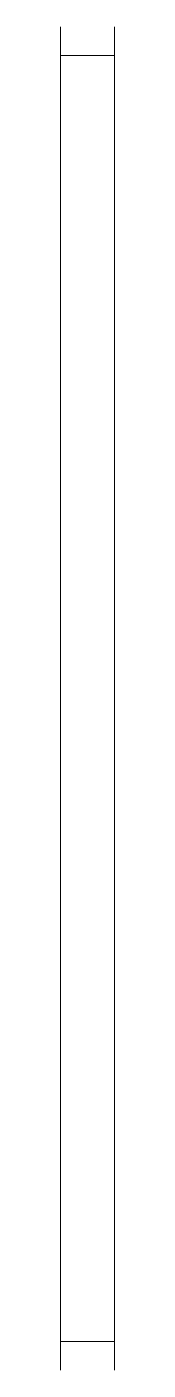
# Model space of a CAD drawing. Header units: millimetres. Extents: x -2.8 to 0, y -35 to 35.
import ezdxf

# ---------------------------------------------------------------- set-up
doc = ezdxf.new("R2010")
doc.units = ezdxf.units.MM
doc.header["$LTSCALE"] = 0.5
doc.layers.get('0').update_dxf_attribs({"color": 9, "lineweight": 15})

msp = doc.modelspace()

# ---------------------------------------------------------------- linework, layer by layer
at = {"ltscale": 0.5}
for p, q in [((-2.8, 35), (-2.8, -35)), ((0, 35), (0, -35)), ((-2.8, 33.5), (0, 33.5)), ((-2.8, -33.5), (0, -33.5))]:
    msp.add_line(p, q, dxfattribs=at)

doc.saveas('drawing.dxf')
